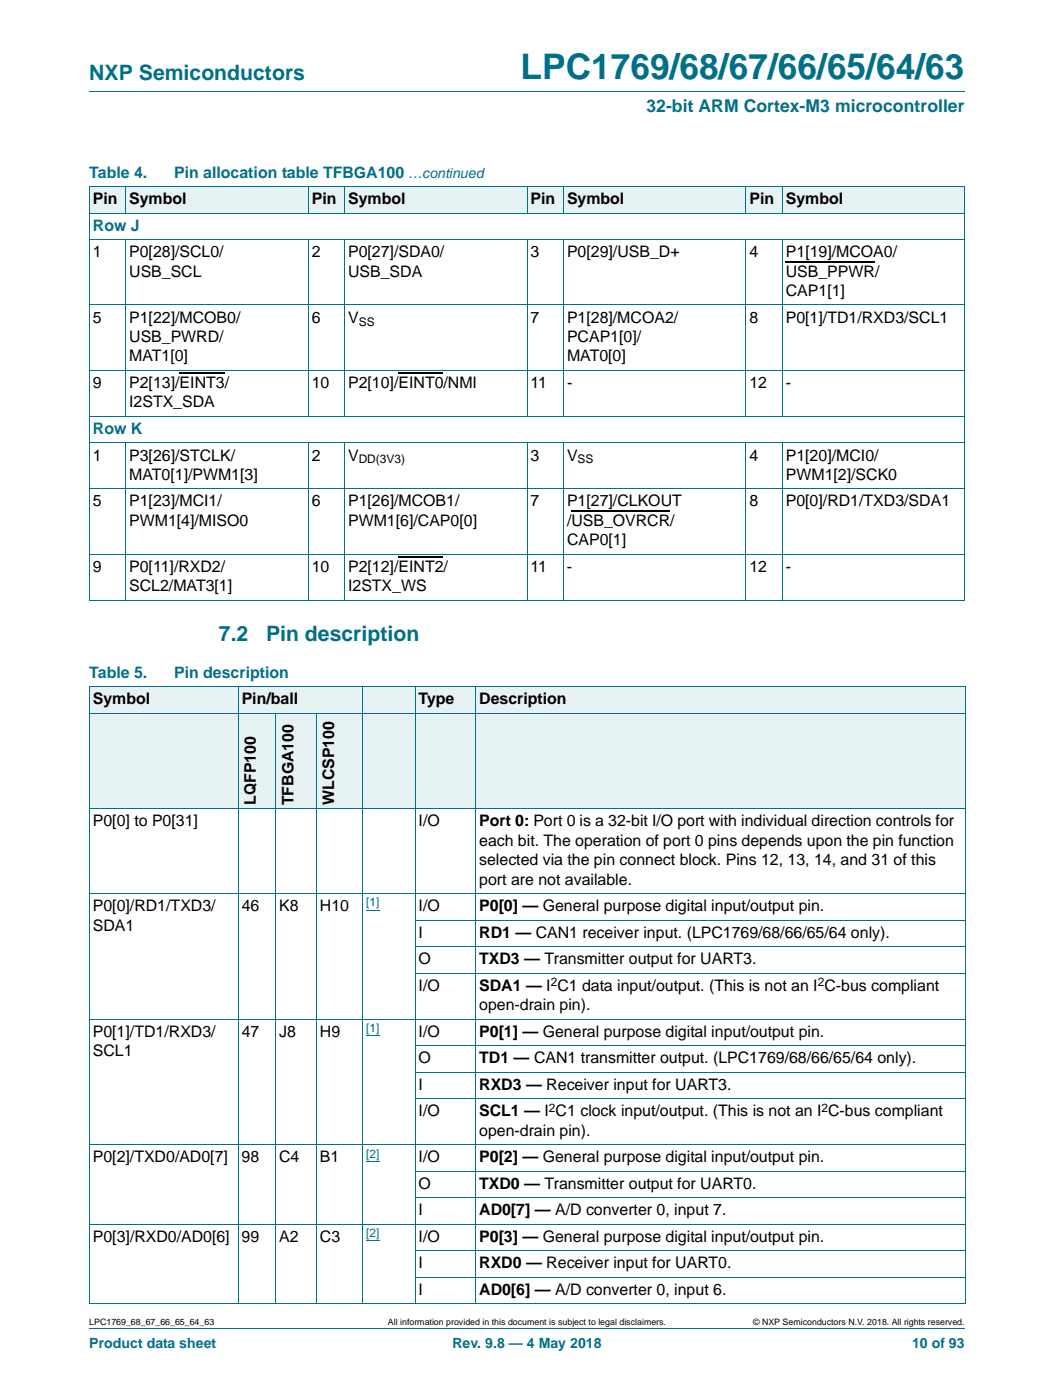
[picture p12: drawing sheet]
<svg xmlns="http://www.w3.org/2000/svg" width="210mm" height="279mm" viewBox="0 0 210 279" stroke-linecap="round" stroke-linejoin="round" font-family="sans-serif">
<defs><g id="words">
<text font-size="7" fill="#007088" x="103.8" y="15.8">LPC1769/68/67/66/65/64/63</text>
<g font-size="4.2" fill="#007088">
<text x="17.8" y="16">NXP Semiconductors</text>
<text x="43.7" y="127.9">7.2</text>
<text x="53.1" y="127.9">Pin description</text>
</g>
<text font-size="3.5" fill="#007088" x="129" y="22.3">32-bit ARM Cortex-M3 microcontroller</text>
<g font-size="3.2" fill="#007088">
<text x="17.8" y="35.5">Table 4.</text>
<text x="34.7" y="35.5">Pin allocation table TFBGA100</text>
<text x="18.5" y="46">Row J</text>
<text x="18.5" y="86.6">Row K</text>
<text x="17.8" y="135.3">Table 5.</text>
<text x="34.7" y="135.3">Pin description</text>
</g>
<g font-size="3.2">
<text x="18.5" y="40.7">Pin</text>
<text x="25.8" y="40.7">Symbol</text>
<text x="62.2" y="40.7">Pin</text>
<text x="69.4" y="40.7">Symbol</text>
<text x="105.8" y="40.7">Pin</text>
<text x="113.1" y="40.7">Symbol</text>
<text x="149.5" y="40.7">Pin</text>
<text x="156.8" y="40.7">Symbol</text>
<text x="18.5" y="51.3">1</text>
<text x="25.8" y="51.3">P0[28]/SCL0/</text>
<text x="62.2" y="51.3">2</text>
<text x="69.4" y="51.3">P0[27]/SDA0/</text>
<text x="105.8" y="51.3">3</text>
<text x="113.1" y="51.3">P0[29]/USB_D+</text>
<text x="149.5" y="51.3">4</text>
<text x="156.8" y="51.3">P1[19]/MCOA0/</text>
<text x="25.8" y="55.2">USB_SCL</text>
<text x="69.4" y="55.2">USB_SDA</text>
<text x="156.8" y="59.1">CAP1[1]</text>
<text x="156.8" y="55.2">USB_PPWR/</text>
<text x="18.5" y="64.4">5</text>
<text x="25.8" y="64.4">P1[22]/MCOB0/</text>
<text x="62.2" y="64.4">6</text>
<text x="69.4" y="64.4">V</text>
<text x="105.8" y="64.4">7</text>
<text x="113.1" y="64.4">P1[28]/MCOA2/</text>
<text x="149.5" y="64.4">8</text>
<text x="156.8" y="64.4">P0[1]/TD1/RXD3/SCL1</text>
<text x="25.8" y="68.3">USB_PWRD/</text>
<text x="113.1" y="68.3">PCAP1[0]/</text>
<text x="18.5" y="77.4">9</text>
<text x="25.8" y="77.4">P2[13]/EINT3/</text>
<text x="25.8" y="72.1">MAT1[0]</text>
<text x="62.2" y="77.4">10</text>
<text x="69.5" y="77.4">P2[10]/EINT0/NMI</text>
<text x="105.8" y="77.4">11</text>
<text x="113.1" y="72.1">MAT0[0]</text>
<text x="113.1" y="77.4">-</text>
<text x="149.5" y="77.4">12</text>
<text x="156.8" y="77.4">-</text>
<text x="25.8" y="81.3">I2STX_SDA</text>
<text x="18.5" y="91.9">1</text>
<text x="25.8" y="91.9">P3[26]/STCLK/</text>
<text x="25.8" y="95.8">MAT0[1]/PWM1[3]</text>
<text x="62.2" y="91.9">2</text>
<text x="69.4" y="91.9">V</text>
<text x="105.8" y="91.9">3</text>
<text x="113.1" y="91.9">V</text>
<text x="149.5" y="91.9">4</text>
<text x="156.8" y="91.9">P1[20]/MCI0/</text>
<text x="156.8" y="95.8">PWM1[2]/SCK0</text>
<text x="18.5" y="101.1">5</text>
<text x="25.8" y="101.1">P1[23]/MCI1/</text>
<text x="62.2" y="101.1">6</text>
<text x="69.4" y="101.1">P1[26]/MCOB1/</text>
<text x="105.8" y="101.1">7</text>
<text x="113.1" y="101.1">P1[27]/CLKOUT</text>
<text x="149.5" y="101.1">8</text>
<text x="156.8" y="101.1">P0[0]/RD1/TXD3/SDA1</text>
<text x="25.8" y="104.9">PWM1[4]/MISO0</text>
<text x="69.4" y="104.9">PWM1[6]/CAP0[0]</text>
<text x="113.1" y="104.9">/USB_OVRCR/</text>
<text x="113.1" y="108.8">CAP0[1]</text>
<text x="18.5" y="114.1">9</text>
<text x="25.8" y="114.1">P0[11]/RXD2/</text>
<text x="25.8" y="118">SCL2/MAT3[1]</text>
<text x="62.2" y="114.1">10</text>
<text x="69.4" y="118">I2STX_WS</text>
<text x="69.5" y="114.1">P2[12]/EINT2/</text>
<text x="105.8" y="114.1">11</text>
<text x="113.1" y="114.1">-</text>
<text x="149.5" y="114.1">12</text>
<text x="156.8" y="114.1">-</text>
<text x="18.5" y="140.6">Symbol</text>
<text x="48.2" y="140.6">Pin/ball</text>
<text x="83.5" y="140.6">Type</text>
<text x="95.6" y="140.6">Description</text>
<text x="51" y="160.7" transform="rotate(-90 51 160.7)">LQFP100</text>
<text x="58.5" y="160.7" transform="rotate(-90 58.5 160.7)">TFBGA100</text>
<text x="66.6" y="160.7" transform="rotate(-90 66.6 160.7)">WLCSP100</text>
<text x="18.5" y="164.9">P0[0] to P0[31]</text>
<text x="83.5" y="164.9">I/O</text>
<text x="95.6" y="164.9">Port 0: Port 0 is a 32-bit I/O port with individual direction controls for</text>
<text x="95.6" y="168.8">each bit. The operation of port 0 pins depends upon the pin function</text>
<text x="95.6" y="172.7">selected via the pin connect block. Pins 12, 13, 14, and 31 of this</text>
<text x="95.6" y="176.6">port are not available.</text>
<text x="18.5" y="181.9">P0[0]/RD1/TXD3/</text>
<text x="18.5" y="185.7">SDA1</text>
<text x="48.2" y="181.9">46</text>
<text x="55.7" y="181.9">K8</text>
<text x="63.8" y="181.9">H10</text>
<text x="83.5" y="181.9">I/O</text>
<text x="95.6" y="181.9">P0[0] — General purpose digital input/output pin.</text>
<text x="83.5" y="187.2">I</text>
<text x="95.6" y="187.2">RD1 — CAN1 receiver input. (LPC1769/68/66/65/64 only).</text>
<text x="83.5" y="192.4">O</text>
<text x="83.5" y="197.7">I/O</text>
<text x="95.6" y="192.4">TXD3 — Transmitter output for UART3.</text>
<text x="95.6" y="197.7">SDA1 — I C1 data input/output. (This is not an I C-bus compliant</text>
<text x="95.6" y="201.6">open-drain pin).</text>
<text x="18.5" y="206.9">P0[1]/TD1/RXD3/</text>
<text x="48.2" y="206.9">47</text>
<text x="55.7" y="206.9">J8</text>
<text x="63.8" y="206.9">H9</text>
<text x="83.5" y="206.9">I/O</text>
<text x="95.6" y="206.9">P0[1] — General purpose digital input/output pin.</text>
<text x="18.5" y="210.8">SCL1</text>
<text x="83.5" y="212.2">O</text>
<text x="95.6" y="212.2">TD1 — CAN1 transmitter output. (LPC1769/68/66/65/64 only).</text>
<text x="83.5" y="217.5">I</text>
<text x="95.6" y="217.5">RXD3 — Receiver input for UART3.</text>
<text x="83.5" y="222.8">I/O</text>
<text x="95.6" y="222.8">SCL1 — I C1 clock input/output. (This is not an I C-bus compliant</text>
<text x="95.6" y="226.7">open-drain pin).</text>
<text x="18.5" y="232">P0[2]/TXD0/AD0[7]</text>
<text x="48.2" y="232">98</text>
<text x="55.7" y="232">C4</text>
<text x="63.8" y="232">B1</text>
<text x="83.5" y="232">I/O</text>
<text x="95.6" y="232">P0[2] — General purpose digital input/output pin.</text>
<text x="83.5" y="237.3">O</text>
<text x="95.6" y="237.3">TXD0 — Transmitter output for UART0.</text>
<text x="83.5" y="242.5">I</text>
<text x="95.6" y="242.5">AD0[7] — A/D converter 0, input 7.</text>
<text x="18.5" y="247.8">P0[3]/RXD0/AD0[6]</text>
<text x="48.2" y="247.8">99</text>
<text x="55.7" y="247.8">A2</text>
<text x="63.8" y="247.8">C3</text>
<text x="83.5" y="247.8">I/O</text>
<text x="95.6" y="247.8">P0[3] — General purpose digital input/output pin.</text>
<text x="83.5" y="253.1">I</text>
<text x="95.6" y="253.1">RXD0 — Receiver input for UART0.</text>
<text x="83.5" y="258.4">I</text>
<text x="95.6" y="258.4">AD0[6] — A/D converter 0, input 6.</text>
</g>
<g font-size="2.8" fill="#007088">
<text x="81.4" y="35.5">…continued</text>
<text x="17.8" y="269.1">Product data sheet</text>
<text x="90.3" y="269.1">Rev. 9.8 — 4 May 2018</text>
<text x="181.9" y="269.1">10 of 93</text>
</g>
<g font-size="2.4">
<text x="71.6" y="65">SS</text>
<text x="71.6" y="92.5">DD(3V3)</text>
<text x="115.2" y="92.5">SS</text>
<text x="109.9" y="196.8">2</text>
<text x="163.1" y="196.8">2</text>
<text x="109.5" y="221.8">2</text>
<text x="163.9" y="221.8">2</text>
</g>
<g font-size="2.4" fill="#00f">
<text x="73" y="180.9">[1]</text>
<text x="73" y="206">[1]</text>
<text x="73" y="231">[2]</text>
<text x="73" y="246.9">[2]</text>
</g>
<g font-size="1.8">
<text x="17.8" y="264.5">LPC1769_68_67_66_65_64_63</text>
<text x="77.4" y="264.5">All information provided in this document is subject to legal disclaimers.</text>
<text x="150.2" y="264.5">© NXP Semiconductors N.V. 2018. All rights reserved.</text>
</g>
</g></defs>
<path d="M17.8 18.2h174.6M17.8 265.1h174.6" fill="none" stroke="#007088" stroke-width=".2"/>
<path d="M156.8 52.2h17.8M35.8 74.4h9M79.5 74.4h9M79.5 111.1h9M114 101.9h19.7" fill="none" stroke="#000" stroke-width=".23"/>
<g fill="#e6f1f4">
<path d="M17.8 37.2h7.3v5.3h-7.3z"/>
<path d="M25.1 37.2h36.4v5.3h-36.4z"/>
<path d="M61.5 37.2h7.2v5.3h-7.2z"/>
<path d="M68.7 37.2h36.4v5.3h-36.4z"/>
<path d="M105.1 37.2h7.3v5.3h-7.3z"/>
<path d="M112.4 37.2h36.4v5.3h-36.4z"/>
<path d="M148.8 37.2h7.3v5.3h-7.3z"/>
<path d="M156.1 37.2h36.3v5.3h-36.3z"/>
</g>
<g fill="none" stroke="#007088" stroke-width=".2">
<path d="M17.8 37.2h174.7M17.8 37.3v82.4M25.1 37.2v5.3M61.5 37.2v5.3M68.8 37.2v5.3M105.1 37.2v5.3M112.4 37.2v5.3M148.8 37.2v5.3M156.1 37.2v5.3M192.5 37.3v82.4M17.8 42.5h174.7M17.8 47.8h174.7"/>
<path d="M25.1 47.8v35.3M61.5 47.8v35.3M68.8 47.8v35.3M105.1 47.8v35.3M112.4 47.8v35.3M148.8 47.8v35.3M156.1 47.8v35.3M17.8 60.9h174.7M17.8 73.9h174.7M17.8 83.1h174.7M17.8 88.4h174.7M17.8 97.5h174.7"/>
<path d="M25.1 88.3v31.5M61.5 88.3v31.5M68.8 88.3v31.5M105.1 88.3v31.5M112.4 88.3v31.5M148.8 88.3v31.5M156.1 88.3v31.5M17.8 110.6h174.7M17.8 119.8h174.7"/>
</g>
<g fill="#e6f1f4">
<path d="M17.8 137.1h29.7v5.2h-29.7z"/>
<path d="M47.5 137.1h24.8v5.2h-24.8z"/>
<path d="M72.3 137.1h22.6v5.2h-22.6z"/>
<path d="M94.9 137.1h97.7v5.2h-97.7z"/>
<path d="M17.8 142.3h37.2v19.1h-37.2z"/>
<path d="M55 142.3h8.1v19.1h-8.1z"/>
<path d="M63.1 142.3h9.2v19.1h-9.2z"/>
<path d="M72.3 142.3h120.3v19.1h-120.3z"/>
</g>
<path d="M73 181.6h2.7M73 206.7h2.7M73 231.7h2.7M73 247.6h2.7" fill="none" stroke="#00f" stroke-width=".2"/>
<g fill="none" stroke="#007088" stroke-width=".2">
<path d="M17.8 137.1h174.8M17.8 137.1v123M47.5 137v123.2M72.4 137v123.2M82.8 137v123.2M94.9 137v123.2M192.6 137.1v123M17.8 142.4h174.8M55 142.3v117.9M63.1 142.3v117.9M17.8 161.4h174.8M17.8 178.3h174.8"/>
<path d="M82.8 183.6h109.8M82.8 188.9h109.8M82.8 194.2h109.8M17.8 203.4h174.8M82.8 208.7h109.8M82.8 214h109.8M82.8 219.3h109.8M17.8 228.4h174.8M82.8 233.7h109.8M82.8 239h109.8M17.8 244.3h174.8M82.8 249.6h109.8"/>
<path d="M82.8 254.9h109.8M17.8 260.2h174.8"/>
</g>
<use href="#words"/>
</svg>
